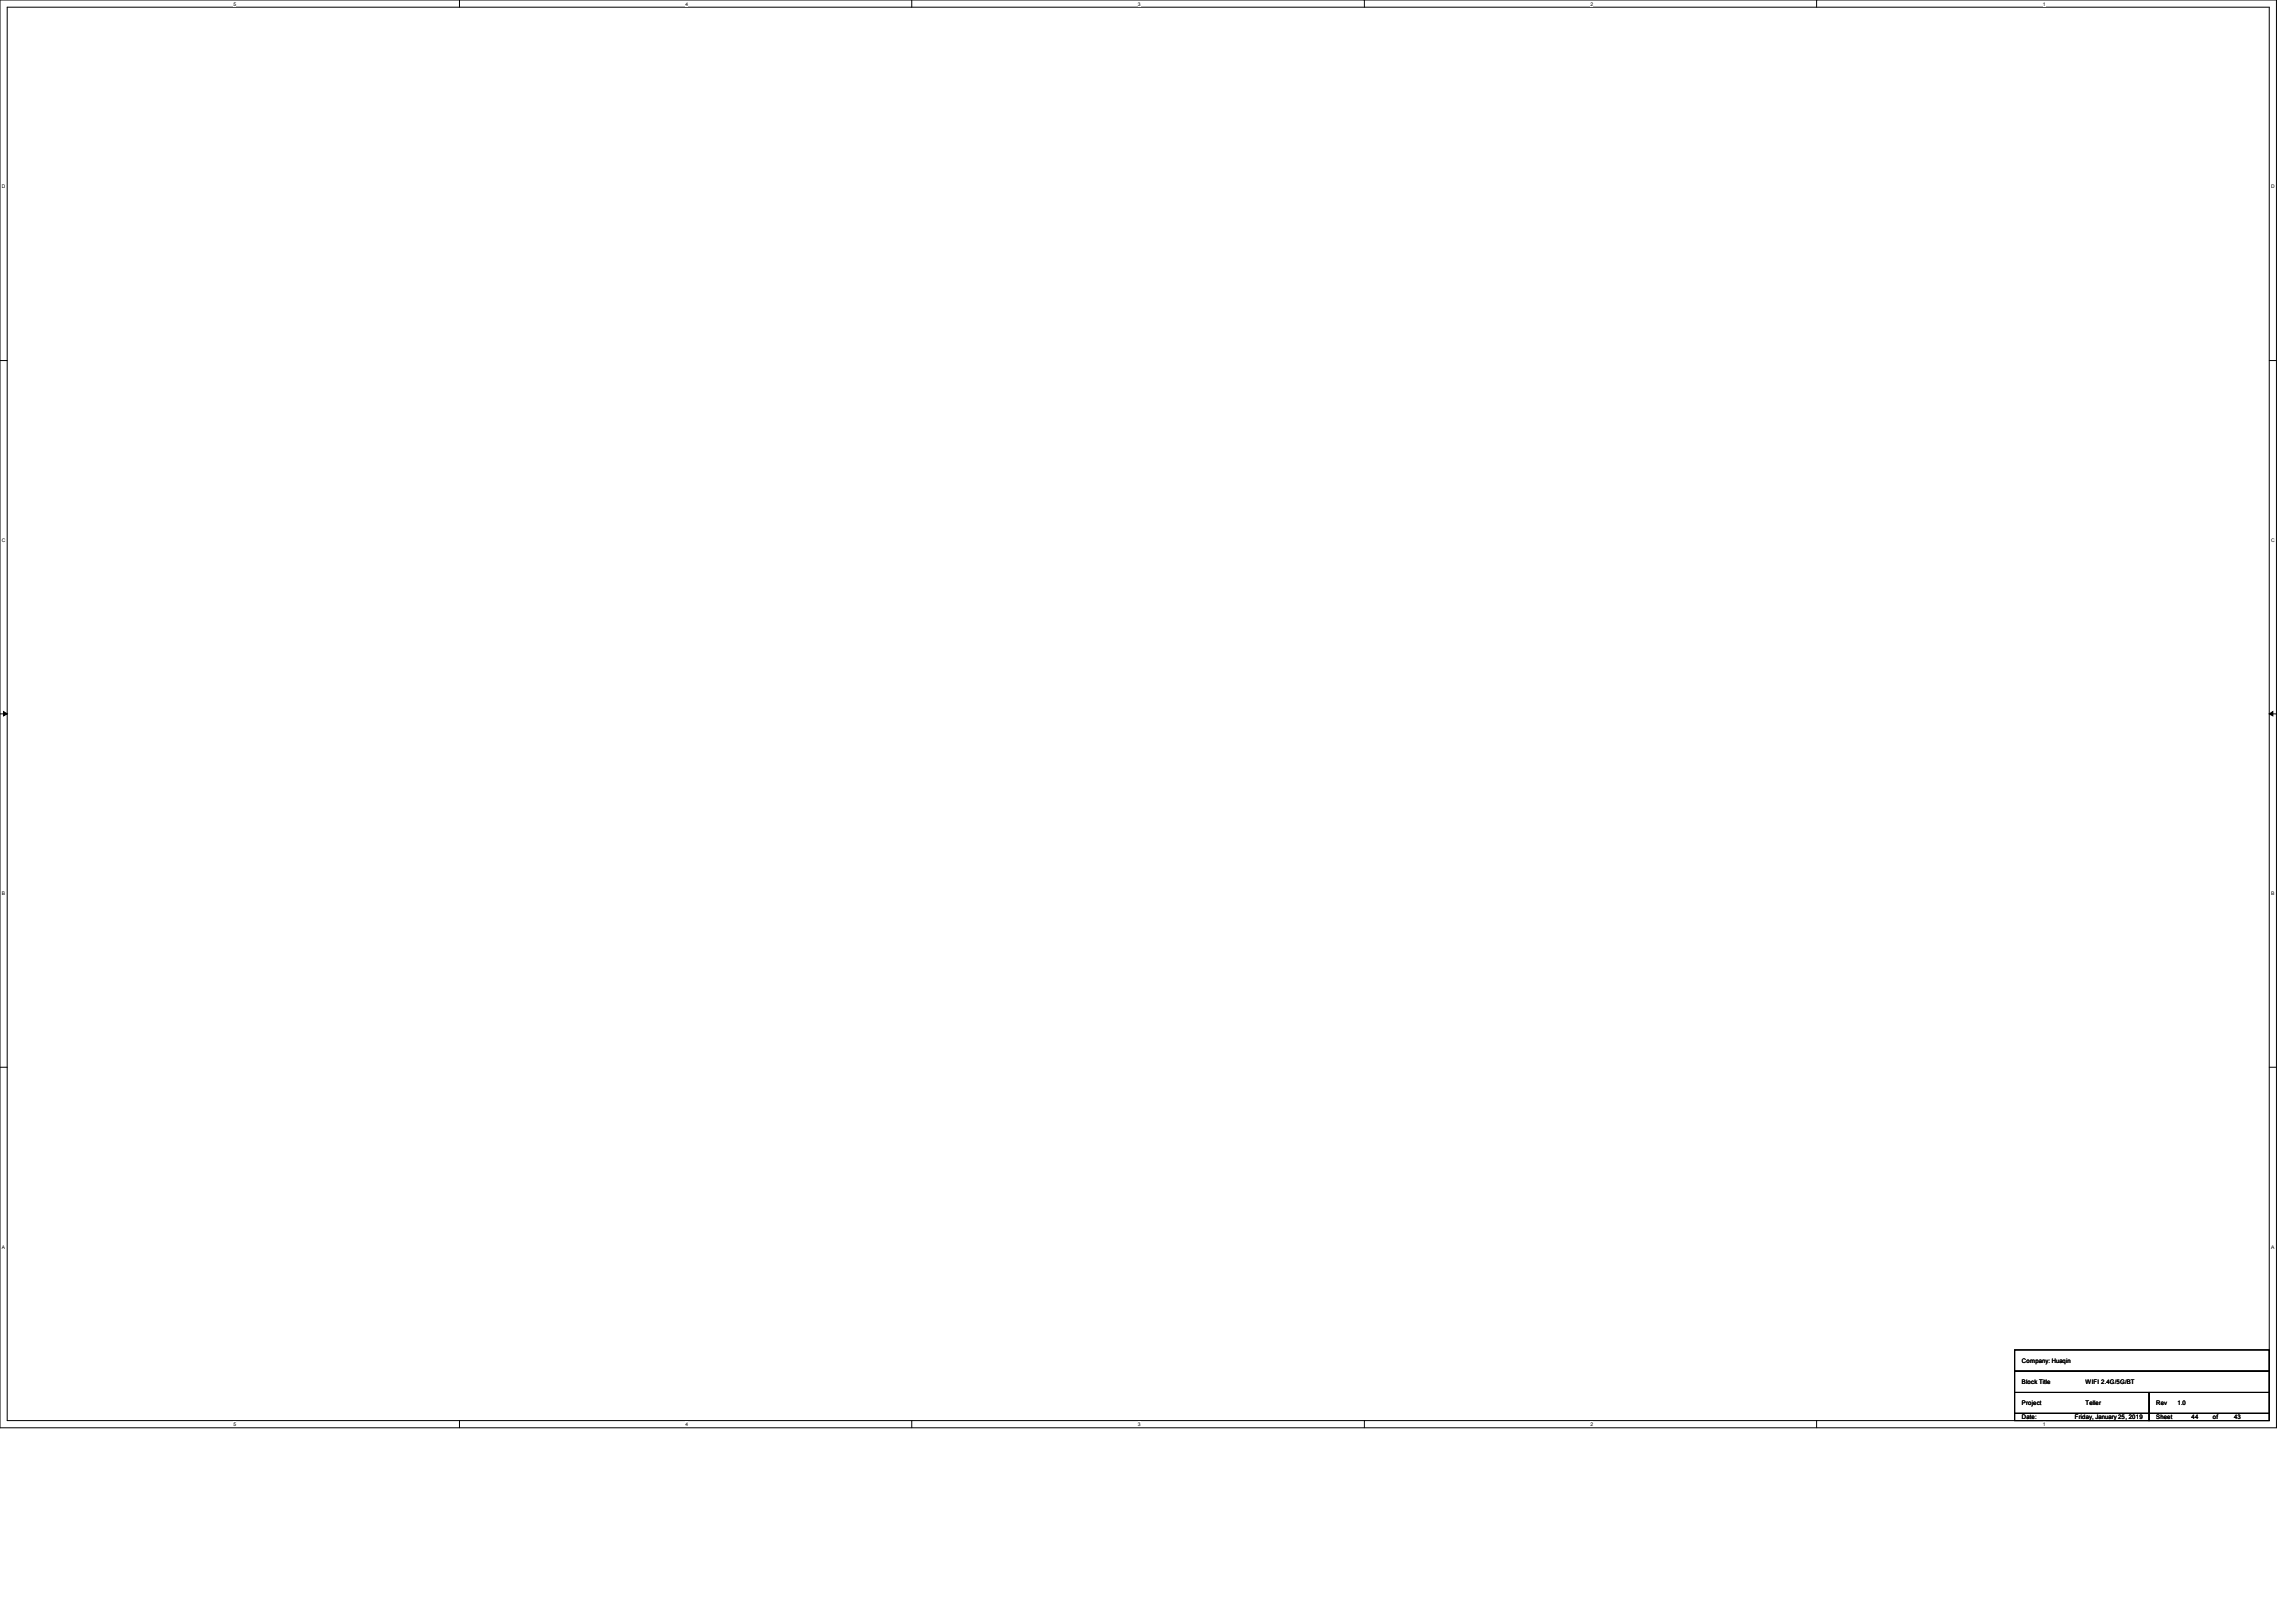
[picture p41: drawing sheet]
<svg xmlns="http://www.w3.org/2000/svg" width="297mm" height="210mm" viewBox="0 0 297 210" stroke-linecap="round" stroke-linejoin="round" font-family="sans-serif">
<defs><g id="words">
<g font-size=".8">
<text x="261.6" y="176.4">Company: Huaqin</text>
<text x="261.6" y="179.1">Block Title</text>
<text x="269.8" y="179.1">WIFI 2.4G/5G/BT</text>
<text x="261.6" y="181.8">Project</text>
<text x="261.6" y="183.6">Date:</text>
<text x="268.4" y="183.6">Friday, January 25, 2019</text>
<text x="269.8" y="181.8">Teller</text>
<text x="278.9" y="181.8">Rev</text>
<text x="278.9" y="183.6">Sheet</text>
<text x="281.7" y="181.8">1.0</text>
<text x="283.5" y="183.6">44</text>
<text x="286.2" y="183.6">of</text>
<text x="289" y="183.6">43</text>
</g>
<g font-size=".6">
<text x="30.2" y=".7">5</text>
<text x="88.7" y=".7">4</text>
<text x="147.2" y=".7">3</text>
<text x="205.7" y=".7">2</text>
<text x="264.2" y=".7">1</text>
<text x=".3" y="24.4">D</text>
<text x="293.8" y="24.4">D</text>
<text x=".3" y="70.1">C</text>
<text x="293.8" y="70.1">C</text>
<text x=".3" y="115.8">B</text>
<text x="293.8" y="115.8">B</text>
<text x=".3" y="161.5">A</text>
<text x="293.8" y="161.5">A</text>
<text x="30.2" y="184.5">5</text>
<text x="88.7" y="184.5">4</text>
<text x="147.2" y="184.5">3</text>
<text x="205.7" y="184.5">2</text>
<text x="264.2" y="184.5">1</text>
</g>
</g></defs>
<path d="M0 0h294.5v184.7h-294.5zM.9 .9h292.6v182.9h-292.6z" fill="none" stroke="#000" stroke-width=".13"/>
<g fill="#fff">
<path d="M30.2 .1h.3v.7h-.3z"/>
<path d="M30.2 183.9h.3v.8h-.3z"/>
</g>
<path d="M59.4 0v.9M59.4 183.8v.9" fill="none" stroke="#000" stroke-width=".13"/>
<g fill="#fff">
<path d="M88.7 .1h.3v.7h-.3z"/>
<path d="M88.7 183.9h.3v.8h-.3z"/>
</g>
<path d="M117.9 0v.9M117.9 183.8v.9" fill="none" stroke="#000" stroke-width=".13"/>
<g fill="#fff">
<path d="M147.2 .1h.3v.7h-.3z"/>
<path d="M147.2 183.9h.3v.8h-.3z"/>
</g>
<path d="M176.5 0v.9M176.5 183.8v.9" fill="none" stroke="#000" stroke-width=".13"/>
<g fill="#fff">
<path d="M205.7 .1h.4v.7h-.4z"/>
<path d="M205.7 183.9h.4v.8h-.4z"/>
</g>
<path d="M235 0v.9M235 183.8v.9" fill="none" stroke="#000" stroke-width=".13"/>
<g fill="#fff">
<path d="M264.2 .1h.4v.7h-.4z"/>
<path d="M264.2 183.9h.4v.8h-.4z"/>
<path d="M.3 23.8h.4v.7h-.4z"/>
<path d="M293.8 23.8h.5v.7h-.5z"/>
<path d="M.3 69.5h.4v.7h-.4z"/>
<path d="M293.8 69.5h.5v.7h-.5z"/>
</g>
<path d="M0 46.7h.9M293.5 46.7h1" fill="none" stroke="#000" stroke-width=".13"/>
<g fill="#fff">
<path d="M.3 115.2h.4v.8h-.4z"/>
<path d="M293.8 115.2h.4v.8h-.4z"/>
</g>
<path d="M0 92.4h.9M293.5 92.4h1" fill="none" stroke="#000" stroke-width=".13"/>
<path d="M.5 92.1l.4 .3-.4 .2zM293.5 92.4l.5-.3v.5z" fill="#000" stroke="#000" stroke-width=".13"/>
<g fill="#fff">
<path d="M.3 161h.3v.7h-.3z"/>
<path d="M293.8 161h.4v.7h-.4z"/>
</g>
<path d="M0 138.1h.9M293.5 138.1h1M260.6 174.7h32.9v2.7h-32.9zM260.6 177.4h32.9v2.8h-32.9zM260.6 180.2h17.4v2.7h-17.4zM260.6 182.9h17.4v.9h-17.4zM278 182.9h15.5v.9h-15.5zM278 180.2h15.5v2.7h-15.5z" fill="none" stroke="#000" stroke-width=".13"/>
<use href="#words"/>
</svg>
